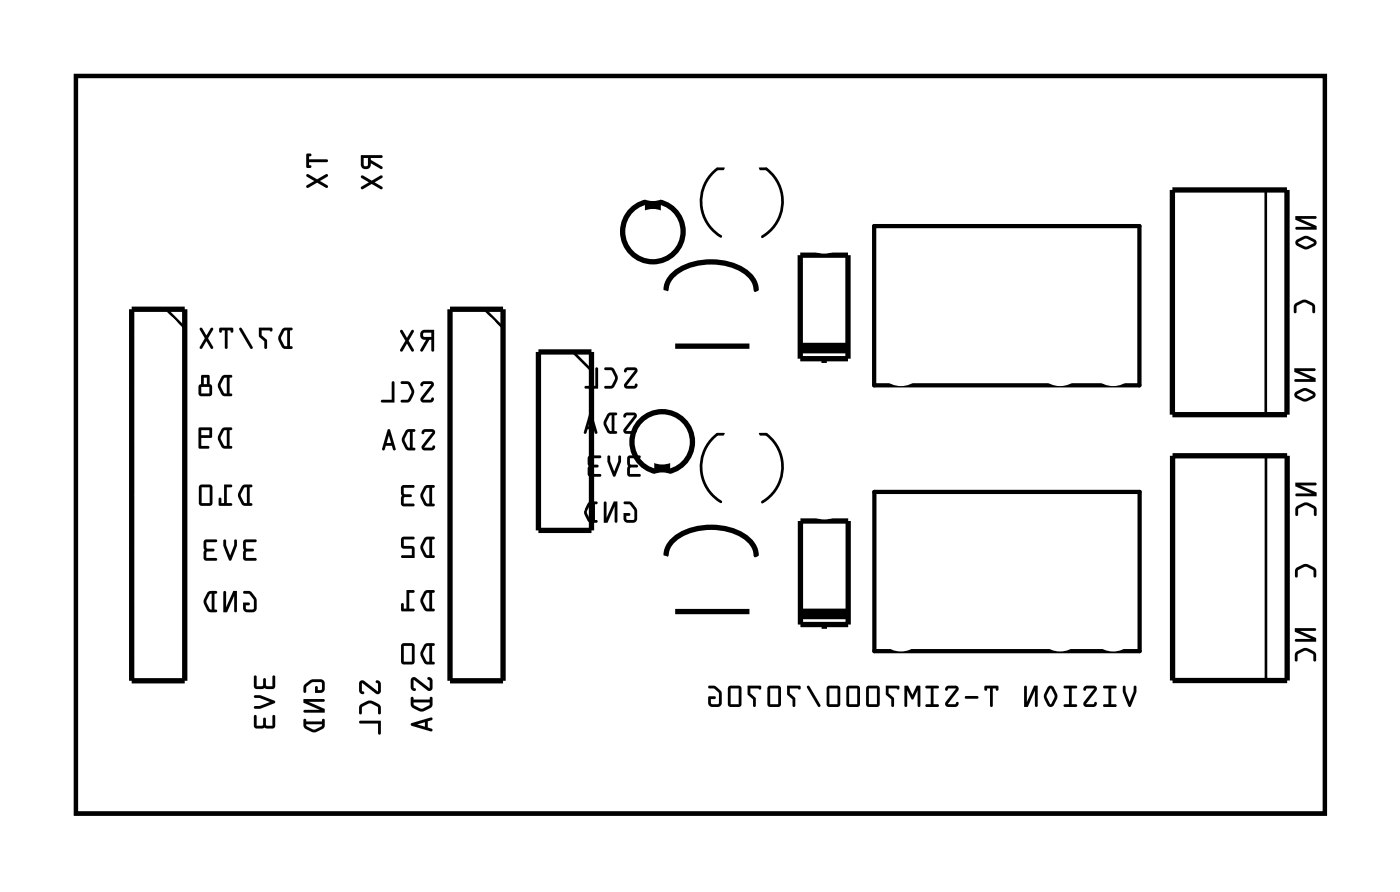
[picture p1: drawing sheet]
<svg xmlns="http://www.w3.org/2000/svg" width="67mm" height="43mm" viewBox="0 0 67 43" stroke-linecap="round" stroke-linejoin="round" font-family="sans-serif">
<path d="M3.6 3.6h59.8v35.3h-59.8zM41.9 10.8h12.7v7.6h-12.7zM41.9 23.5h12.7v7.7h-12.7z" fill="none" stroke="#000" stroke-width=".2"/>
<g fill="#000">
<path d="M31 9.6h.5v.5h-.5zM62 14.5l.5-.2a.49 .49 0 0 1 .5 .6h-.2v-.3l-.3-.1-.4 .1v.3l-.1 .1zM31.5 22.2h.5v.5h-.5zM62.1 27.2l.4-.2a.49 .49 0 0 1 .5 .6h-.1v-.3l-.4-.2-.4 .2v.3h-.1z"/>
<path d="M10.7 18.1h.2v.7h-.2l-.1-.3zM10.6 18a.6 .6 0 0 0 0 .9l.5 .1v-.1l-.1-.1v-.7l.1-.1zM9.6 18.5h.4v.3h-.4zM9.8 18.1h.1v.3h-.1zM9.6 18v.4l-.1 .1v.4l.1 .1h.5l.1-.5-.2-.1v-.4z"/>
<path d="M10.7 18.1h.2v.7h-.2l-.1-.3zM10.7 18.1l-.1 .4 .1 .3h.2v-.7zM10.6 18l-.2 .4 .1 .2 .2 .3 .4 .1v-.1l-.1-.1v-.7l.1-.1zM10.6 18h.5l-.1 .1v.7l.1 .1v.1l-.4-.1-.2-.3-.1-.2zM9.6 18.5h.4v.3h-.4zM9.6 18.5v.3h.4v-.3zM9.8 18.1h.1v.3h-.1zM9.8 18.1v.3h.1v-.3zM9.6 18v.4l-.1 .1v.4l.1 .1h.5l.1-.5-.2-.1v-.4zM9.6 18h.4v.4l.2 .1-.1 .5h-.5l-.1-.1v-.4l.1-.1z"/>
<path d="M13.6 15.8h.2v.8l-.2-.1-.1-.3zM13.5 15.7a.6 .6 0 0 0 0 .9l.4 .1 .1-.1h-.1v-.8l.1-.1zM12.4 15.7v.4l.3 .2v.4l.1-.4-.3-.3v-.2l.5 .1v-.2zM11.5 15.7l.6 1v-.1l-.5-.9zM10.5 15.7v.2l.3-.1v.8l.1 .1v-.9l.2 .1 .1-.2zM9.6 15.7l.2 .5-.2 .5h.1l.2-.4 .3 .4v-.1l-.2-.4 .2-.5h-.1l-.2 .4-.2-.4z"/>
<path d="M13.6 15.8h.2v.8l-.2-.1-.1-.3zM13.6 15.8l-.1 .4 .1 .3 .2 .1v-.8zM13.5 15.7l-.2 .4 .1 .2 .2 .4h.4v-.1h-.1v-.8l.1-.1zM13.5 15.7h.5l-.1 .1v.8h.1v.1h-.4l-.2-.4-.1-.2zM12.4 15.7v.4l.3 .2v.4l.1-.4-.3-.3v-.2l.5 .1v-.2zM12.4 15.7h.6v.2l-.5-.1v.2l.3 .3-.1 .4v-.4l-.3-.2zM11.5 15.7l.6 1v-.1l-.5-.9zM11.5 15.7h.1l.5 .9v.1zM10.5 15.7v.2l.3-.1v.8l.1 .1v-.9l.2 .1 .1-.2zM10.5 15.7h.7l-.1 .2-.2-.1v.9l-.1-.1v-.8l-.3 .1zM9.6 15.7l.2 .5-.2 .5h.1l.2-.4 .3 .4v-.1l-.2-.4 .2-.5h-.1l-.2 .4-.2-.4zM9.6 15.7h.1l.2 .4 .2-.4h.1l-.2 .5 .2 .4v.1l-.3-.4-.2 .4h-.1l.2-.5z"/>
<path d="M14.7 7.4v.6h.2l-.1-.1v-.1l.9-.1-.1-.1h-.8l.1-.2zM14.7 8.3v.2l.3 .2-.3 .2v.1l.5-.3 .4 .3h.1l-.4-.3 .4-.2v-.2l-.5 .3z"/>
<path d="M14.7 7.4v.6h.2l-.1-.1v-.1l.9-.1-.1-.1h-.8v-.1l.1-.1zM14.7 7.4h.2l-.1 .2h.8l.1 .1-.9 .1v.1l.1 .1h-.2zM14.7 8.3v.2l.3 .2-.3 .2v.1l.5-.3 .4 .3h.1l-.4-.3 .4-.2v-.2l-.5 .3zM14.7 8.3l.5 .3 .5-.3v.2l-.4 .2 .4 .3h-.1l-.4-.3-.5 .3v-.1l.3-.2-.3-.2z"/>
<path d="M17.4 7.6h.2v.4l-.2-.1zM17.4 7.6v.3h.2v-.3zM17.3 7.4v.5a.25 .25 0 0 0 .4 .1l.1-.2 .5 .3v-.1l-.5-.3v-.1h.5v-.1zM17.3 7.4l1 .1v.1h-.5v.1l.5 .3v.1l-.5-.3a.24 .24 0 0 1-.2 .3 .24 .24 0 0 1-.3-.2zM17.3 8.4v.1l.4 .2-.4 .2v.2l.5-.3 .4 .3 .1-.1-.4-.3 .4-.2v-.1l-.5 .2zM17.3 8.4l.5 .2 .5-.2v.1l-.4 .2 .4 .3-.1 .1-.4-.3-.5 .3v-.2l.4-.2-.4-.2z"/>
<path d="M17.4 7.6h.2v.4l-.2-.1zM17.3 7.4v.5a.24 .24 0 0 0 .3 .2 .24 .24 0 0 0 .2-.3l.5 .3v-.1l-.5-.3v-.1h.5v-.1zM17.3 8.4v.1l.4 .2-.4 .2v.2l.5-.3 .4 .3 .1-.1-.4-.3 .4-.2v-.1l-.5 .2z"/>
<path d="M20.3 15.9h.4v.2h-.4zM20.2 15.8a.25 .25 0 0 0-.1 .3 .25 .25 0 0 0 .3 .2l-.3 .5h.1l.4-.5h.1v.5l.1-1zM19.2 15.8l.2 .5-.2 .5h.1l.2-.4 .3 .4v-.1l-.2-.4 .2-.5h-.1l-.2 .4-.2-.4z"/>
<path d="M20.3 15.9h.4v.2h-.4zM20.3 15.9v.2h.4v-.2zM20.2 15.8l-.1 .3 .3 .2-.3 .5h.1l.4-.5h.1v.5l.1-1zM20.2 15.8h.6l-.1 1h-.1l.1-.5h-.1l-.4 .5h-.1l.3-.5a.24 .24 0 0 1-.3-.2 .24 .24 0 0 1 .1-.3zM19.2 15.8l.2 .5-.2 .5h.1l.2-.4 .3 .4v-.1l-.2-.4 .2-.5h-.1l-.2 .4-.2-.4zM19.2 15.8h.1l.2 .4 .2-.4h.1l-.2 .5 .2 .4v.1l-.3-.4-.2 .4h-.1l.2-.5z"/>
<path d="M20.2 18.3l-.1 .1 .1 .1 .1-.1h.3l-.4 .6-.1 .2 .2 .1 .4-.1h.1l-.1-.2-.1 .1h-.3l.4-.6 .1-.2-.2-.1zM20.2 18.3l.4-.1 .2 .1-.1 .2-.4 .6h.3l.1-.1 .1 .2-.1 .1h-.4l-.2-.1 .1-.2 .4-.6h-.3l-.1 .1zM19.2 18.3v.1h.3l.2 .3-.2 .4-.3 .1v.1h.3a.6 .6 0 0 0 .3-.7l-.2-.3zM19.2 18.3h.4l.2 .4-.1 .3-.2 .3-.3-.1v-.1h.3l.2-.3-.2-.4h-.3zM18.8 18.3v.8h-.5v.2h.6v-1zM18.8 18.3h.1v1h-.6v-.2h.5z"/>
<path d="M20.2 18.3v.2l.1-.1h.3l-.4 .6-.1 .2 .2 .1h.4l.1-.1-.1-.2-.1 .1h-.3l.4-.6 .1-.2-.2-.1zM19.2 18.3v.1h.3l.2 .3-.2 .4-.3 .1v.1h.3a.6 .6 0 0 0 .3-.7l-.2-.3zM18.8 18.3v.8h-.5v.2h.6v-1z"/>
<path d="M29.9 17.6v.2l.2-.1h.3l-.5 .7v.1l.1 .1h.4l.1-.1v-.1l-.2 .1-.3-.1 .5-.6v-.1l-.1-.1zM29.9 17.6h.5l.1 .1v.1l-.5 .7h.3l.2-.1v.1l-.1 .1h-.4l-.1-.1v-.1l.5-.7h-.3l-.2 .1zM28.9 17.6l.1 .1h.3l.1 .4-.1 .4h-.3l-.1 .1h.4l.2-.3 .1-.3-.3-.4zM28.9 17.6h.4l.3 .4-.1 .3-.2 .3h-.4l.1-.1h.3l.1-.4-.1-.4h-.3zM28.5 17.6v.9h-.5v.1h.6v-1zM28.5 17.6h.1v1h-.6v-.1h.5z"/>
<path d="M29.9 17.6v.2l.2-.1h.3l-.5 .7v.1l.1 .1h.4l.1-.1v-.1l-.2 .1h-.3l.5-.7v-.1l-.1-.1zM28.9 17.6l.1 .1h.3l.1 .3-.1 .5h-.4l.1 .1h.2a.6 .6 0 0 0 .3-.6l-.2-.4zM28.5 17.6v.9h-.5v.1h.6v-1z"/>
<path d="M62 14.5v.5l.1-.1v-.3l.4-.1 .3 .1v.3h.2l-.1-.3-.3-.2-.2-.1zM62 14.5l.4-.2 .2 .1 .3 .2 .1 .3h-.2v-.3l-.3-.1-.4 .1v.3l-.1 .1z"/>
<path d="M62 17.6v.2l.8 .3h-.8v.2h1v-.2l-.8-.3h.7v-.2zM62 18.8v.2l.4 .2 .5-.2a.17 .17 0 0 0 0-.3l-.4-.1zM62.1 18.9l.4-.2 .4 .2-.4 .2z"/>
<path d="M62 17.6v.2l.8 .3h-.8v.2h1v-.2l-.8-.3h.7v-.2zM62 17.6h.9v.2h-.7l.8 .3v.2h-1v-.2h.8l-.8-.3zM62 18.8v.2l.4 .2 .5-.2a.17 .17 0 0 0 0-.3l-.4-.1zM62 18.8l.5-.2 .4 .1a.17 .17 0 0 1 0 .3l-.5 .2-.4-.2zM62.1 18.9l.4-.2 .4 .2-.4 .2zM62.1 18.9l.4 .2 .4-.2-.4-.2z"/>
<path d="M62 10.3v.2l.8 .4h-.7v.1h.9v-.2l-.7-.3h.7v-.2zM62.1 11.5v.2l.4 .2 .4-.1a.17 .17 0 0 0 0-.3l-.4-.2zM62.2 11.6l.3-.2 .4 .2-.4 .2z"/>
<path d="M62 10.3v.2l.8 .4h-.7v.1h.9v-.2l-.7-.3h.7v-.2zM62 10.3h1v.2h-.7l.7 .3v.2h-.9v-.1h.7l-.8-.4zM62.1 11.5v.2l.4 .2h.2l.3-.2v-.2l-.4-.2zM62.1 11.5l.4-.2 .4 .2a.17 .17 0 0 1 0 .3l-.4 .1-.4-.2zM62.2 11.6l.3-.2 .4 .2-.4 .2zM62.2 11.6l.3 .2 .4-.2-.4-.2z"/>
<path d="M3.6 3.6v35.3h59.8v-35.3zM3.6 3.6h59.8v35.3h-59.8z"/>
<path d="M10.7 20.6h.2v.7h-.2l-.1-.3zM10.6 20.5a.6 .6 0 0 0 0 .9l.5 .1v-.1l-.1-.1v-.7l.1-.1zM9.5 20.5v.9l.5 .1v-.2h-.4v-.3l.5-.1v-.4zM9.6 20.6h.4v.2h-.4z"/>
<path d="M10.7 20.6h.2v.7h-.2l-.1-.3zM10.7 20.6l-.1 .4 .1 .3h.2v-.7zM10.6 20.5l-.2 .4 .1 .2 .2 .3 .4 .1v-.1l-.1-.1v-.7l.1-.1zM10.6 20.5h.5l-.1 .1v.7l.1 .1v.1l-.4-.1-.2-.3-.1-.2zM9.5 20.5v.9l.5 .1v-.2h-.4v-.3l.5-.1v-.4zM9.5 20.5h.7l-.1 .4-.5 .1v.3h.4v.2l-.5-.1zM9.6 20.6h.4v.2h-.4zM9.6 20.6v.2h.4v-.2z"/>
<path d="M11.7 23.3h.1v.8l-.1-.1-.2-.3zM11.6 23.3a.6 .6 0 0 0 0 .8l.4 .1 .1-.1h-.1v-.8l.1-.1zM10.7 23.2v.9h-.1v-.2l-.1-.1v.4h.6v-.1h-.2v-.8h.2v-.1zM9.7 23.3h.3v.8h-.3zM9.6 23.2l-.1 .9 .2 .1h.4l.1-.1v-.8l-.2-.1z"/>
<path d="M11.7 23.3h.1v.8l-.1-.1-.2-.3zM11.7 23.3l-.2 .4 .2 .3 .1 .1v-.8zM11.6 23.3l-.2 .3v.2l.2 .4h.4l.1-.1h-.1v-.8l.1-.1zM11.6 23.3l.5-.1-.1 .1v.8h.1l-.1 .1h-.4l-.2-.4v-.2zM10.7 23.2v.9h-.1v-.2l-.1-.1v.4h.6v-.1h-.2v-.8h.2v-.1zM10.7 23.2h.4v.1h-.2v.8h.2v.1h-.6v-.4l.1 .1v.2h.1zM9.7 23.3h.3v.8h-.3zM9.7 23.3v.8h.3v-.8zM9.6 23.2l-.1 .9 .2 .1h.4l.1-.1v-.8l-.2-.1zM9.6 23.2h.4l.2 .1v.8l-.1 .1h-.4l-.2-.1z"/>
<path d="M11.7 28.3v.1h.3l.2 .3-.1 .5-.3-.1v-.1h.1v-.1l-.3-.1 .1 .4 .5 .1 .1-.2a.7 .7 0 0 0-.2-.7zM11.7 28.3h.3l.3 .4v.4l-.1 .2h-.4l-.1-.1-.1-.4 .4 .1-.1 .1h-.1v.2l.4-.1-.1-.4-.2-.3h-.2zM10.7 28.3v1h.2l.3-.8v.7l.1 .1v-1h-.1l-.4 .8v-.8zM10.7 28.3h.1v.8l.4-.8h.1v1l-.1-.1v-.7l-.3 .8h-.2zM9.9 28.3l-.1 .4v.2l.2 .4h.4v-.1h-.1v-.8l.1-.1zM9.9 28.3h.5l-.1 .1v.8h.1v.1h-.4l-.2-.4v-.2zM10.1 28.4v.8l-.1-.1-.1-.3zM10.1 28.4l-.2 .4 .1 .3 .1 .1v-.8z"/>
<path d="M11.7 25.9l-.1 .9h.2h.4v-.1h-.4v-.3l.4-.1-.4-.1v-.3h.4h.1zM11.7 25.9h.6h-.1h-.4v.3l.4 .1-.4 .1v.3h.4v.1h-.4h-.2zM10.7 25.8v.3l.3 .7h.1l.2-.7v-.2h-.1l-.2 .7-.2-.7zM10.7 25.8l.1 .1 .2 .7 .2-.7h.1v.2l-.2 .7h-.1l-.3-.7zM9.8 25.9v.9h.1h.5v-.1h-.5v-.3l.4-.1-.4-.1v-.3h.4h.1zM9.8 25.9h.6h-.1h-.4v.3l.4 .1-.4 .1v.3h.5v.1h-.5h-.1z"/>
<path d="M11.7 28.3v.1h.3l.2 .3-.1 .5-.3-.1v-.1h.1v-.1l-.3-.1 .1 .4 .4 .1 .2-.1a.64 .64 0 0 0-.6-.9zM10.7 28.3v1h.2l.3-.8v.7l.1 .1v-1h-.1l-.4 .8v-.8zM9.9 28.3a.6 .6 0 0 0 0 .9l.4 .1 .1-.1h-.1v-.8l.1-.1zM10.1 28.4v.8l-.1-.1-.1-.3z"/>
<path d="M11.7 25.9l-.1 .9h.2h.4v-.1h-.4v-.3l.4-.1-.4-.1v-.3h.4h.1zM10.7 25.8v.3l.3 .7h.1l.2-.7v-.2h-.1l-.2 .7-.2-.7zM9.8 25.9v.9h.1h.5v-.1h-.5v-.3l.4-.1-.4-.1v-.3h.4h.1z"/>
<path d="M12.2 32.3v.5v.2h.8l.2-.1-.1-.6-.1 .1v.4h-.2l-.1-.3-.1 .3h-.3v-.4zM12.2 33.3v.1l.7 .2-.7 .2v.1h.3l.7-.3-.1-.1-.6-.2zM12.2 34.2v.5v.2h.8l.2-.1-.1-.6-.1 .1v.4h-.2l-.1-.4-.1 .4h-.3v-.4z"/>
<path d="M12.2 32.3v.5v.2h.8l.2-.1-.1-.6-.1 .1v.4h-.3v-.3l-.1 .3h-.3v-.4zM12.2 32.3l.1 .1v.4h.3l.1-.3 .1 .3h.2v-.4l.1-.1 .1 .6-.2 .1h-.8v-.2zM12.2 33.3v.1l.7 .2-.7 .2v.1h.3l.7-.3-.1-.1-.6-.2zM12.2 33.3h.3l.6 .2 .1 .1-.7 .3h-.3v-.1l.7-.2-.7-.2zM12.2 34.2v.5v.2h.8l.2-.1-.1-.6-.1 .1v.4h-.3v-.4l-.1 .4h-.3v-.4zM12.2 34.2l.1 .1v.4h.3l.1-.4 .1 .4h.2v-.4l.1-.1 .1 .6-.2 .1h-.8v-.2z"/>
<path d="M14.6 32.7l-.1 .2 .1 .3 .1-.3 .2-.2 .5-.1v.4h-.2v-.1l-.1-.1v.4l.3-.1 .1-.1v-.3l-.2-.2a.7 .7 0 0 0-.7 .2zM14.5 33.5v.1l.8 .4h-.7v.1h.9v-.2l-.7-.3h.7v-.1zM14.5 34.4l.1 .4a.6 .6 0 0 0 .8 .1l.1-.1v-.4l-.1 .1h-.7l-.1-.1zM14.7 34.7h.7l-.4 .2-.3-.1z"/>
<path d="M14.6 32.7l-.1 .2 .1 .3 .1-.3 .2-.2 .5-.1v.4h-.2v-.1l-.1-.1v.4l.3-.1 .1-.1v-.3l-.2-.2a.7 .7 0 0 0-.7 .2zM14.6 32.7l.3-.2h.5l.1 .1v.4l-.1 .1-.3 .1v-.4l.1 .1v.1h.2v-.3l-.4-.1-.3 .3v.2l-.1 .1-.1-.3zM14.5 33.5v.1l.8 .4h-.7v.1h.9v-.2l-.7-.3h.7v-.1zM14.5 33.5h1v.1h-.7l.7 .3v.2h-.9v-.1h.7l-.8-.4zM14.5 34.4l.1 .4 .3 .2h.3l.3-.2v-.4l-.1 .1h-.7l-.1-.1zM14.5 34.4h.1l.1 .1h.7l.1-.1v.4l-.3 .2h-.2l-.4-.2zM14.7 34.7h.7l-.4 .2-.3-.1zM14.7 34.7v.1l.3 .1 .4-.2z"/>
<path d="M17.2 32.6v.4l.1 .2h.1l-.1-.1v-.4l.7 .5 .2-.1v-.4l-.1-.1h-.1l.1 .1v.4l-.7-.5zM17.3 33.7l-.1 .4 .1 .1v-.4l.4-.1 .4 .1v.4l.1-.1v-.2a.61 .61 0 0 0-.6-.3zM17.2 34.5l.1 .1h.8v.5h.1v-.6z"/>
<path d="M17.2 32.6v.4l.1 .2h.1l-.1-.2v-.3l.7 .5 .2-.1v-.4l-.1-.1h-.1l.1 .1v.4l-.7-.5zM17.2 32.6h.2l.7 .5v-.4l-.1-.1h.1l.1 .1v.4l-.2 .1-.7-.5v.3l.1 .2h-.1l-.1-.2zM17.3 33.7l-.1 .5 .1-.1v-.3l.4-.1 .4 .1v.3h.1v-.3l-.3-.2-.3-.1zM17.3 33.7l.3-.2 .3 .1 .3 .2v.3h-.1v-.3l-.4-.1-.4 .1v.3l-.1 .1zM17.2 34.5l.1 .1h.8v.5h.1v-.6zM17.2 34.5h1v.6h-.1v-.5h-.8z"/>
<path d="M20.4 23.4l.2-.1v.8h-.2l-.1-.3zM20.3 23.3a.6 .6 0 0 0 0 .9h.5l-.1-.1v-.8h.1zM19.2 23.2v.9l.1 .1h.5v-.1h-.5v-.3l.4-.1-.4-.1v-.3h.5z"/>
<path d="M20.4 23.4l.2-.1v.8h-.2l-.1-.3zM20.4 23.4l-.1 .4 .1 .3h.2v-.8zM20.3 23.3l-.2 .4 .1 .2 .2 .3h.4v-.1h-.1v-.8h.1zM20.3 23.3h.5h-.1v.8h.1v.1h-.4l-.2-.3-.1-.2zM19.2 23.3v.8l.1 .1h.5v-.1h-.5v-.3l.4-.1-.4-.1v-.3h.5zM19.2 23.2l.6 .1h-.5l.1 .3 .3 .1-.3 .1-.1 .3h.5v.1h-.5l-.1-.1z"/>
<path d="M20.4 30.9h.2v.8l-.2-.1-.1-.3zM20.3 30.8a.6 .6 0 0 0 0 .9l.5 .1v-.1h-.1v-.8l.1-.1zM19.3 30.9h.4v.8h-.4zM19.2 30.8v.9l.1 .1h.5l.1-.1-.1-.8-.1-.1z"/>
<path d="M20.4 30.9h.2v.8l-.2-.1-.1-.3zM20.4 30.9l-.1 .4 .1 .3 .2 .1v-.8zM20.3 30.8l-.2 .4 .1 .2 .2 .4h.4v-.1h-.1v-.8l.1-.1zM20.3 30.8h.5l-.1 .1v.8h.1v.1h-.4l-.2-.4-.1-.2zM19.3 30.9h.4v.8h-.4zM19.3 30.9v.8h.4v-.8zM19.2 30.8v.9l.1 .1h.5l.1-.1-.1-.8-.1-.1zM19.2 30.8h.5l.1 .1 .1 .8-.1 .1h-.5l-.1-.1z"/>
<path d="M20.4 28.4h.2v.7h-.2l-.1-.3zM20.3 28.3a.6 .6 0 0 0 0 .9l.5 .1v-.1l-.1-.1v-.7l.1-.1zM19.5 28.2v.9h-.2v-.2h-.1v.3l.6 .1v-.2h-.2v-.7h.2v-.1z"/>
<path d="M20.4 28.4h.2v.7h-.2l-.1-.3zM20.4 28.4l-.1 .4 .1 .3h.2v-.7zM20.3 28.3l-.2 .4 .1 .2 .2 .3 .4 .1v-.1l-.1-.1v-.7l.1-.1zM20.3 28.3h.5l-.1 .1v.7l.1 .1v.1l-.4-.1-.2-.3-.1-.2zM19.5 28.2v.9h-.2v-.2h-.1v.3l.6 .1v-.2h-.2v-.7h.2v-.1zM19.5 28.2l.3 .1v.1h-.2v.7h.2v.2l-.6-.1v-.3h.1v.2h.2z"/>
<path d="M20.4 25.8h.2v.8l-.2-.1-.1-.3zM20.3 25.7a.6 .6 0 0 0 0 .9l.5 .1v-.1h-.1v-.8l.1-.1zM19.2 25.7v.5l.1 .1h.4v.3h-.4l-.1 .1h.7l-.1-.5-.5-.1v-.3h.5v-.1z"/>
<path d="M20.4 25.8h.2v.8l-.2-.1-.1-.3zM20.4 25.8l-.1 .4 .1 .3 .2 .1v-.8zM20.3 25.7l-.2 .4 .1 .2 .2 .4h.4v-.1h-.1v-.8l.1-.1zM20.3 25.7h.5l-.1 .1v.8h.1v.1h-.4l-.2-.4-.1-.2zM19.2 25.7v.5l.1 .1h.4v.3h-.4l-.1 .1h.7l-.1-.5-.5-.1v-.3h.5v-.1zM19.2 25.7h.6v.1h-.5v.3l.5 .1 .1 .5h-.7l.1-.1h.4v-.3h-.4l-.1-.1z"/>
<path d="M19.7 32.4v.5l.1 .2 .1-.1-.1-.1v-.4l.7 .6 .2-.1v-.4l-.1-.2-.1 .1 .1 .1v.3l-.7-.5zM19.8 33.6h.8v.1l-.4 .2-.4-.1zM19.7 33.4v.4a.61 .61 0 0 0 .9 .1l.1-.2v-.3l-.1 .1h-.8v-.1zM20 34.7l.3-.1v.2zM19.7 34.6v.1l1 .3-.2-.2v-.3l.2-.1v-.1z"/>
<path d="M19.7 32.4v.5l.1 .2 .1-.1-.1-.1v-.4l.7 .6 .2-.1v-.4l-.1-.2-.1 .1 .1 .1v.3l-.7-.5zM19.7 32.4h.2l.7 .5v-.3l-.1-.1 .1-.1 .1 .2v.4l-.2 .1-.7-.6v.4l.1 .1-.1 .1-.1-.2zM19.8 33.6h.8v.1l-.4 .2-.4-.1zM19.8 33.6v.2l.4 .1 .4-.2v-.1zM19.7 33.4v.4a.61 .61 0 0 0 .9 .1l.1-.2v-.3l-.1 .1h-.8v-.1zM19.7 33.4h.1v.1h.8l.1-.1v.4l-.4 .2h-.3l-.3-.2zM20 34.7l.3-.1v.2zM20 34.7l.3 .1v-.2zM19.7 34.6v.1l1 .3-.2-.2v-.3l.2-.1v-.1zM19.7 34.6l1-.3v.1l-.2 .1v.3l.2 .2-1-.3z"/>
<path d="M20.2 20.6v.2l.2-.1h.3l-.5 .6v.2l.1 .1 .4-.1 .1-.1v-.1l-.1 .1h-.4l.5-.6v-.2l-.1-.1zM20.2 20.6l.5-.1 .1 .1v.2l-.5 .6h.4l.1-.1v.1l-.1 .1-.4 .1-.1-.1v-.2l.5-.6h-.3l-.2 .1zM19.4 20.6l-.2 .4 .1 .2 .2 .3h.3l.1-.1h-.1v-.7l.1-.1zM19.4 20.6h.5l-.1 .1v.7h.1l-.1 .2-.3-.1-.2-.3-.1-.2zM19.5 20.7h.1v.7h-.1l-.1-.4zM19.5 20.7l-.1 .3 .1 .4h.1v-.7zM18.6 20.6l-.3 .9h.1l.1-.2h.3l.1 .2-.2-.9zM18.6 20.5l.1 .1 .2 1-.1-.3h-.3l-.1 .2h-.1zM18.6 20.8l.1 .4h-.2zM18.6 20.8l-.1 .4h.2z"/>
<path d="M20.2 20.6v.2l.2-.1h.3l-.5 .6v.2l.1 .1 .4-.1 .1-.1v-.1l-.1 .1h-.4l.5-.6v-.2l-.1-.1zM19.4 20.6a.6 .6 0 0 0 0 .9l.4 .1 .1-.1-.1-.1v-.7l.1-.1zM19.5 20.7h.1v.7h-.1l-.1-.4zM18.6 20.6l-.3 .9h.1l.1-.2h.3l.1 .3-.2-1zM18.6 20.8l.1 .4h-.2z"/>
<path d="M29.9 19.8v.2l.1-.1h.4l-.5 .6v.2l.1 .1 .4-.1h.1v-.2l-.2 .1h-.3l.5-.6v-.2l-.2-.1zM29.9 19.8l.4-.1 .2 .1v.2l-.5 .6h.3l.2-.1v.2h-.1l-.4 .1-.1-.1v-.2l.5-.6h-.4l-.1 .1zM29.1 19.8l-.2 .4v.2l.2 .3 .4 .1v-.2h-.1v-.7l.1-.1zM29.1 19.8h.4l-.1 .1v.7h.1v.2l-.4-.1-.2-.3v-.2zM29.2 19.9h.1v.7h-.1l-.2-.3zM29.2 19.9l-.2 .4 .2 .3h.1v-.7zM28.2 19.8l-.2 .9h.1v-.2h.3l.2 .3-.3-1zM28.2 19.8h.1l.3 1-.2-.3h-.3v.2h-.1zM28.3 20l.1 .4h-.2zM28.3 20l-.1 .4h.2z"/>
<path d="M29.9 19.8v.2l.1-.1h.4l-.5 .6v.2l.1 .1 .4-.1h.1v-.2l-.2 .1h-.3l.5-.6v-.2l-.2-.1zM29.1 19.8a.6 .6 0 0 0 0 .9l.4 .1v-.1l-.1-.1v-.7l.1-.1zM29.2 19.9h.1v.7h-.1l-.2-.3zM28.2 19.8l-.2 .9h.1v-.2h.3l.2 .3-.3-1zM28.3 20l.1 .4h-.2z"/>
<path d="M29.9 24v.1l.3 .1 .2 .3-.1 .4-.3-.1v-.1h.1l.1-.1h-.3v.4h.5l.1-.2a.7 .7 0 0 0-.2-.7zM29.9 24h.3l.3 .4v.4l-.1 .2h-.4l-.1-.1v-.3h.3l-.1 .1h-.1v.2l.4-.1-.1-.4-.2-.3h-.2zM28.9 24v1h.2l.3-.8v.8h.1l.1-1h-.2l-.4 .8v-.7zM28.9 24l.1 .1v.7l.4-.8h.2l-.1 1h-.1v-.8l-.3 .8h-.2zM28.2 24.1l-.2 .3v.2l.2 .4h.4v-.1h-.1v-.8l.1-.1zM28.2 24.1l.4-.1-.1 .1v.8h.1v.1h-.4l-.2-.4v-.2zM28.3 24.1h.1v.8l-.2-.1-.1-.3zM28.3 24.1l-.2 .4 .1 .3 .2 .1v-.8z"/>
<path d="M29.9 24v.1l.3 .1 .2 .3-.1 .4-.3-.1v-.1h.1l.1-.1h-.3v.4h.4l.2-.1a.64 .64 0 0 0-.6-.9zM28.9 24v1h.2l.3-.8v.8h.1l.1-1h-.2l-.4 .8v-.7zM28.2 24.1a.6 .6 0 0 0 0 .9h.3h.1l-.1-.1v-.8l.1-.1zM28.3 24.1h.1v.8l-.2-.1-.1-.3z"/>
<path d="M30.1 21.8l-.1 .9 .2 .1h.4v-.1h-.4v-.3l.3-.1-.3-.1v-.3h.4l.1-.1zM30.1 21.8h.6l-.1 .1h-.4v.3l.3 .1-.3 .1v.3h.4v.1h-.4l-.2-.1zM29.1 21.8v.3l.2 .7h.1l.3-.7v-.3h-.1l-.2 .8-.2-.8zM29.1 21.8h.1l.2 .8 .2-.8h.1v.3l-.3 .7h-.1l-.2-.7zM28.2 21.8l-.1 .9 .2 .1h.4v-.1h-.4v-.3l.4-.1-.4-.1v-.3h.4l.1-.1zM28.2 21.8h.6l-.1 .1h-.4v.3l.4 .1-.4 .1v.3h.4v.1h-.4l-.2-.1z"/>
<path d="M30.1 21.8l-.1 .9 .2 .1h.4v-.1h-.4v-.3l.3-.1-.3-.1v-.3h.4l.1-.1zM29.1 21.8v.3l.2 .7h.1l.3-.7v-.3h-.1l-.2 .8-.2-.8zM28.2 21.8l-.1 .9 .2 .1h.4v-.1h-.4v-.3l.4-.1-.4-.1v-.3h.4l.1-.1z"/>
<path d="M53.8 32.8v.3l.2 .7h.1l.3-.7v-.2h-.1l-.2 .7-.2-.7zM53.8 32.8l.1 .1 .2 .7 .2-.7h.1v.2l-.3 .7h-.1l-.2-.7zM52.8 32.8l.1 .1h.2v.8h-.2l-.1 .1h.6v-.1h-.2v-.8h.2h.1zM52.8 32.8l.7 .1h-.1h-.2v.8h.2v.1h-.6l.1-.1h.2v-.8h-.2zM51.9 32.9v.1l.1-.1 .4 .1-.5 .6v.1l.1 .1h.4l.1-.1v-.1l-.2 .1h-.3l.5-.6v-.2l-.1-.1zM51.9 32.9l.5-.1 .1 .1v.2l-.5 .6h.3l.2-.1v.1l-.1 .1h-.4l-.1-.1v-.1l.5-.6-.4-.1-.1 .2zM50.9 32.8l.1 .1h.2v.8h-.2l-.1 .1h.6v-.1h-.2v-.8h.2h.1zM50.9 32.8l.7 .1h-.1h-.2v.8h.2v.1h-.6l.1-.1h.2v-.8h-.2zM50.2 32.9l-.2 .5 .2 .4h.1l.3-.3v-.2l-.2-.4zM50.2 32.9h.2l.2 .4-.1 .4a.2 .2 0 0 1-.4 0l-.1-.4zM50.3 32.9l.2 .4-.2 .4-.2-.4zM50.3 33l-.2 .3 .2 .4 .2-.4zM49.1 32.8l-.1 1h.2l.3-.8v.8h.1l.1-1h-.2l-.3 .8v-.7zM49 32.8l.2 .1v.7l.3-.8h.2l-.1 1h-.1v-.8l-.3 .8h-.2zM47.1 32.8l.1 .2 .2-.1v.9h.1v-.9l.3 .1v-.1zM47.1 32.8l.7 .1v.2l-.3-.2v.9h-.1v-.9l-.2 .2zM46.2 33.3l.1 .1h.5v-.1zM46.2 33.3h.6v.1h-.5zM45.3 32.9v.1l.1-.1 .4 .1-.5 .6v.1l.1 .1h.4l.1-.1v-.1l-.2 .1h-.3l.5-.6v-.2l-.1-.1zM45.3 32.9l.5-.1 .1 .1v.2l-.5 .6h.3l.2-.1v.1l-.1 .1h-.4l-.1-.1v-.1l.5-.6-.4-.1-.1 .2zM44.3 32.8v.1h.3v.8h-.3v.1h.6v-.1h-.2v-.8h.2zM44.3 32.8l.6 .1h-.2v.8h.2v.1h-.6v-.1h.3v-.8h-.3zM43.3 32.8v1h.1v-.8l.3 .5 .2-.5v.8h.1l.1-1h-.2l-.2 .5-.2-.5zM43.3 32.8h.2l.2 .5 .2-.5h.2l-.1 1h-.1v-.8l-.2 .5-.3-.5v.8h-.1zM42.4 32.8v.4l.3 .3v.3h.1v-.4l-.3-.2v-.3l.5 .1 .1-.1zM42.4 32.8l.7 .1-.1 .1-.5-.1v.3l.3 .2v.4h-.1v-.3l-.3-.3zM41.6 32.9h.4v.8h-.4zM41.6 32.9v.8h.4v-.8zM41.5 32.9v.8l.1 .1h.4l.1-.1v-.8l-.1-.1zM41.5 32.9l.5-.1 .1 .1v.8l-.1 .1h-.4h-.1zM40.7 32.9h.3v.8h-.3zM40.7 32.9v.8h.3v-.8zM40.6 32.9l-.1 .8 .2 .1h.4l.1-.1v-.8l-.2-.1zM40.6 32.9l.4-.1 .2 .1v.8l-.1 .1h-.4h-.2zM39.7 32.9h.4v.8h-.4zM39.7 32.9v.8h.4v-.8zM39.6 32.9v.8l.1 .1h.4l.1-.1v-.8l-.1-.1zM39.6 32.9l.5-.1 .1 .1v.8l-.1 .1h-.4h-.1zM38.7 32.8l.5 1 .1-.1-.5-.9zM38.6 32.8h.2l.5 .9-.1 .1zM37.7 32.8v.4l.2 .3v.3h.1l.1-.4-.3-.2v-.3l.5 .1v-.1zM37.7 32.8l.6 .1v.1l-.5-.1v.3l.3 .2-.1 .4h-.1v-.3l-.2-.3zM36.9 32.9h.4v.8h-.4zM36.9 32.9v.8h.4v-.8zM36.8 32.9v.8l.1 .1h.4l.1-.1v-.8l-.1-.1zM36.8 32.9l.5-.1 .1 .1v.8l-.1 .1h-.4h-.2zM35.8 32.8v.4l.3 .3v.3l.1-.4-.3-.2v-.3l.5 .1v-.1zM35.8 32.8l.6 .1v.1l-.5-.1v.3l.3 .2-.1 .4v-.3l-.3-.3zM35 32.9h.4v.8h-.4zM35 32.9v.8h.4v-.8zM34.9 32.9v.8l.1 .1h.4l.1-.1v-.8l-.1-.1zM34.9 32.9l.5-.1 .1 .1v.8l-.1 .1h-.4h-.1zM33.9 32.8v.1h.3l.2 .3v.5h-.4v-.2l.2-.1 .1-.1h-.4v.4l.1 .1h.5l.1-.6a.48 .48 0 0 0-.7-.4zM33.9 32.8h.3l.3 .3 .1 .5-.2 .2h-.4l-.1-.1 .1-.4 .3 .1h-.1l-.2 .1 .1 .2 .3-.1v-.5l-.2-.1-.3-.1z"/>
<path d="M53.8 32.8v.3l.2 .7h.1l.3-.7v-.2h-.1l-.2 .7-.2-.7zM52.8 32.8l.1 .1h.2v.8h-.2l-.1 .1h.6v-.1h-.2v-.8h.2h.1zM51.9 32.9v.2l.1-.2 .4 .1-.5 .6v.1l.1 .1h.4l.1-.1v-.1l-.2 .1h-.3l.5-.6v-.2l-.1-.1zM50.9 32.8l.1 .1h.2v.8h-.2l-.1 .1h.6v-.1h-.2v-.8h.2h.1zM50.2 32.9l-.2 .4 .1 .4a.2 .2 0 0 0 .4 0l.1-.4-.2-.4zM50.3 33l.2 .3-.2 .4-.2-.4zM49.1 32.8l-.1 1h.2l.3-.8v.8h.1l.1-1h-.2l-.3 .8v-.7zM47.1 32.8l.1 .3 .2-.2v.9h.1v-.9l.3 .2v-.2zM46.2 33.3l.1 .1h.5v-.1zM45.3 32.9v.2l.1-.2 .4 .1-.5 .6v.1l.1 .1h.4l.1-.1v-.1l-.2 .1h-.3l.5-.6v-.2l-.1-.1zM44.3 32.8v.1h.3v.8h-.3v.1h.6v-.1h-.2v-.8h.2zM43.3 32.8v1h.1v-.8l.3 .5 .2-.5v.8h.1l.1-1h-.2l-.2 .5-.2-.5zM42.4 32.8v.4l.3 .3v.3h.1v-.4l-.3-.2v-.3l.5 .1 .1-.1zM41.6 32.9h.4v.8h-.4zM41.5 32.9v.9h.1h.4l.1-.1v-.8l-.1-.1zM40.7 32.9h.3v.8h-.3zM40.6 32.9l-.1 .9h.2h.4l.1-.1v-.8l-.2-.1zM39.7 32.9h.4v.8h-.4zM39.6 32.9v.9h.1h.4l.1-.1v-.8l-.1-.1zM38.7 32.8l.5 1 .1-.1-.5-.9zM37.7 32.8v.4l.2 .3v.3h.1l.1-.4-.3-.2v-.3l.5 .1v-.1zM36.9 32.9h.4v.8h-.4zM36.8 32.9l-.1 .9h.2h.4l.1-.1v-.8l-.1-.1zM35.8 32.8v.4l.3 .3v.3l.1-.4-.3-.2v-.3l.5 .1v-.1zM35 32.9h.4v.8h-.4zM34.9 32.9v.9h.1h.4l.1-.1v-.8l-.1-.1zM33.9 32.8v.1l.3 .1 .2 .2v.5h-.4v-.2l.2-.1 .1-.1-.4 .1v.3l.1 .1h.5l.1-.6a.48 .48 0 0 0-.7-.4z"/>
<path d="M62.1 27.2l-.1 .4h.1v-.3l.4-.2 .4 .2v.3h.1v-.4l-.4-.2h-.2zM62.1 27.2l.3-.2h.2l.4 .2v.4h-.1v-.3l-.4-.2-.4 .2v.3h-.1z"/>
<path d="M62 30.1v.1l.8 .4h-.7l-.1 .1h1v-.2l-.8-.3h.7l.1-.1zM62.1 31.2l-.1 .4 .1 .1v-.4l.4-.2 .4 .2v.4l.1-.1v-.3a.6 .6 0 0 0-.6-.3z"/>
<path d="M62 30.1v.1l.8 .4h-.7l-.1 .1h1v-.2l-.8-.3h.7l.1-.1zM62 30.1h1l-.1 .1h-.7l.8 .3v.2h-1l.1-.1h.7l-.8-.4zM62.1 31.2l-.1 .5 .1-.1v-.3l.4-.2 .4 .2v.3h.1v-.4l-.3-.1-.3-.1zM62.1 31.2l.3-.2h.3l.3 .2v.4h-.1l-.1-.3-.3-.2-.4 .2v.3l-.1 .1z"/>
<path d="M62 23.1v.2l.8 .3h-.7v.1h.9v-.1l-.7-.4h.7v-.1zM62.1 24.2v.5l.1-.4 .3-.1 .4 .1v.4l.1-.1a.46 .46 0 0 0-.5-.6z"/>
<path d="M62 23.1v.2l.8 .3h-.7v.1h.9v-.1l-.7-.4h.7v-.1zM62 23.1h1v.1h-.7l.7 .4v.1h-.9v-.1h.7l-.8-.3zM62.1 24.2v.5l.1-.4 .3-.1 .4 .1v.4l.1-.1a.46 .46 0 0 0-.5-.6zM62.1 24.2l.4-.2 .2 .1 .3 .2v.4h-.1v-.4l-.4-.1-.3 .1-.1 .4z"/>
</g>
<g fill="none" stroke="#000" stroke-width=".25">
<path d="M6.3 14.8h2.5v17.8h-2.5zM21.5 14.8h2.6v17.8h-2.6zM25.8 16.8h2.5v8.6h-2.5zM31 9.6h.5v.5h-.5zM31.9 13.9a1.92 1.92 0 0 1 2.2-1.4 2.34 2.34 0 0 1 2 1l.1 .4M32.3 16.6h3.6M38.3 12.2h2.3v5h-2.3zM39.5 12v.2M39.5 17.2v.3M56.1 9.1h5.5v10.7h-5.5zM31.5 22.2h.5v.5h-.5zM31.9 26.6a1.92 1.92 0 0 1 2.2-1.4 2.34 2.34 0 0 1 2 1l.1 .4"/>
<path d="M32.3 29.3h3.6M38.3 24.9h2.3v5h-2.3zM39.5 24.8v.1M39.5 29.9v.3M56.1 21.8h5.5v10.8h-5.5z"/>
<circle cx="31.3" cy="11.1" r="1.45"/>
<circle cx="31.7" cy="21.1" r="1.45"/>
</g>
<path d="M38.3 16.7h2.3M38.3 29.4h2.3" fill="none" stroke="#000" stroke-width=".51"/>
<path d="M8 14.8l.8 .9M23.2 14.8l.9 .9M27.4 16.8l.9 .9M34.7 8.1h-.4a1.95 1.95 0 0 0 .2 3.2M36.4 8.1a.97 .97 0 0 1 .9 .8 1.95 1.95 0 0 1-.8 2.4M60.6 9.1v10.7M34.7 20.8h-.4a1.95 1.95 0 0 0 .2 3.2M36.4 20.8a.97 .97 0 0 1 .9 .8 1.95 1.95 0 0 1-.8 2.4M60.6 21.8v10.8" fill="none" stroke="#000" stroke-width=".13"/>
<circle cx="7" cy="11" r="1.1" fill="#fff"/>
<circle cx="7" cy="11" r="1.1" fill="none" stroke="#fff" stroke-width=".25"/>
<circle cx="23.4" cy="11" r="1.1" fill="#fff"/>
<circle cx="23.4" cy="11" r="1.1" fill="none" stroke="#fff" stroke-width=".25"/>
<circle cx="50.8" cy="12.3" r=".76" fill="#fff"/>
<circle cx="50.8" cy="12.3" r=".76" fill="none" stroke="#fff" stroke-width=".76" stroke-linecap="butt"/>
<circle cx="50.8" cy="17.3" r=".76" fill="#fff"/>
<circle cx="50.8" cy="17.3" r=".76" fill="none" stroke="#fff" stroke-width=".76" stroke-linecap="butt"/>
<circle cx="43.1" cy="12.3" r=".76" fill="#fff"/>
<circle cx="43.1" cy="12.3" r=".76" fill="none" stroke="#fff" stroke-width=".76" stroke-linecap="butt"/>
<circle cx="53.3" cy="17.3" r=".76" fill="#fff"/>
<circle cx="53.3" cy="17.3" r=".76" fill="none" stroke="#fff" stroke-width=".76" stroke-linecap="butt"/>
<circle cx="53.3" cy="12.3" r=".76" fill="#fff"/>
<circle cx="53.3" cy="12.3" r=".76" fill="none" stroke="#fff" stroke-width=".76" stroke-linecap="butt"/>
<circle cx="43.1" cy="17.3" r=".76" fill="#fff"/>
<circle cx="43.1" cy="17.3" r=".76" fill="none" stroke="#fff" stroke-width=".76" stroke-linecap="butt"/>
<circle cx="53.3" cy="30" r=".76" fill="#fff"/>
<circle cx="53.3" cy="30" r=".76" fill="none" stroke="#fff" stroke-width=".76" stroke-linecap="butt"/>
<circle cx="50.8" cy="30" r=".76" fill="#fff"/>
<circle cx="50.8" cy="30" r=".76" fill="none" stroke="#fff" stroke-width=".76" stroke-linecap="butt"/>
<circle cx="50.8" cy="25" r=".76" fill="#fff"/>
<circle cx="50.8" cy="25" r=".76" fill="none" stroke="#fff" stroke-width=".76" stroke-linecap="butt"/>
<circle cx="53.3" cy="25" r=".76" fill="#fff"/>
<circle cx="53.3" cy="25" r=".76" fill="none" stroke="#fff" stroke-width=".76" stroke-linecap="butt"/>
<circle cx="43.1" cy="25" r=".76" fill="#fff"/>
<circle cx="43.1" cy="25" r=".76" fill="none" stroke="#fff" stroke-width=".76" stroke-linecap="butt"/>
<circle cx="43.1" cy="30" r=".76" fill="#fff"/>
<circle cx="43.1" cy="30" r=".76" fill="none" stroke="#fff" stroke-width=".76" stroke-linecap="butt"/>
<path d="M38.7 17.8h1.5v1.5h-1.5z" fill="#fff"/>
<path d="M38.7 17.8h1.5v1.5h-1.5z" fill="none" stroke="#fff" stroke-width=".76" stroke-linecap="butt"/>
<circle cx="39.5" cy="18.5" r=".79" fill="#fff"/>
<circle cx="39.5" cy="18.5" r=".79" fill="none" stroke="#fff" stroke-width=".76" stroke-linecap="butt"/>
<circle cx="39.5" cy="11" r=".79" fill="#fff"/>
<circle cx="39.5" cy="11" r=".79" fill="none" stroke="#fff" stroke-width=".76" stroke-linecap="butt"/>
<path d="M38.7 30.5h1.6v1.6h-1.6z" fill="#fff"/>
<path d="M38.7 30.5h1.6v1.6h-1.6z" fill="none" stroke="#fff" stroke-width=".76" stroke-linecap="butt"/>
<circle cx="39.5" cy="31.3" r=".79" fill="#fff"/>
<circle cx="39.5" cy="31.3" r=".79" fill="none" stroke="#fff" stroke-width=".76" stroke-linecap="butt"/>
<circle cx="39.5" cy="23.7" r=".79" fill="#fff"/>
<circle cx="39.5" cy="23.7" r=".79" fill="none" stroke="#fff" stroke-width=".76" stroke-linecap="butt"/>
<circle cx="35.5" cy="11" r=".6" fill="#fff"/>
<circle cx="35.5" cy="11" r=".6" fill="none" stroke="#fff" stroke-width=".65" stroke-linecap="butt"/>
<path d="M34.9 10.4h1.2v1.2h-1.2z" fill="#fff"/>
<path d="M34.9 10.4h1.2v1.2h-1.2z" fill="none" stroke="#fff" stroke-width=".65" stroke-linecap="butt"/>
<circle cx="35.5" cy="8.5" r=".6" fill="#fff"/>
<circle cx="35.5" cy="8.5" r=".6" fill="none" stroke="#fff" stroke-width=".65" stroke-linecap="butt"/>
<circle cx="35.5" cy="23.7" r=".6" fill="#fff"/>
<circle cx="35.5" cy="23.7" r=".6" fill="none" stroke="#fff" stroke-width=".65" stroke-linecap="butt"/>
<path d="M34.9 23.1h1.2v1.2h-1.2z" fill="#fff"/>
<path d="M34.9 23.1h1.2v1.2h-1.2z" fill="none" stroke="#fff" stroke-width=".65" stroke-linecap="butt"/>
<circle cx="35.5" cy="21.2" r=".6" fill="#fff"/>
<circle cx="35.5" cy="21.2" r=".6" fill="none" stroke="#fff" stroke-width=".65" stroke-linecap="butt"/>
<circle cx="31.3" cy="8.5" r=".7" fill="#fff"/>
<circle cx="31.3" cy="8.5" r=".7" fill="none" stroke="#fff" stroke-width=".76" stroke-linecap="butt"/>
<circle cx="31.3" cy="11.1" r=".7" fill="#fff"/>
<circle cx="31.3" cy="11.1" r=".7" fill="none" stroke="#fff" stroke-width=".76" stroke-linecap="butt"/>
<circle cx="31.7" cy="21.1" r=".7" fill="#fff"/>
<circle cx="31.7" cy="21.1" r=".7" fill="none" stroke="#fff" stroke-width=".76" stroke-linecap="butt"/>
<circle cx="31.7" cy="23.7" r=".7" fill="#fff"/>
<circle cx="31.7" cy="23.7" r=".7" fill="none" stroke="#fff" stroke-width=".76" stroke-linecap="butt"/>
<circle cx="53.3" cy="12.1" r=".64" fill="#fff"/>
<circle cx="53.3" cy="12.1" r=".64" fill="none" stroke="#fff" stroke-width=".51"/>
<circle cx="50.7" cy="12.1" r=".64" fill="#fff"/>
<circle cx="50.7" cy="12.1" r=".64" fill="none" stroke="#fff" stroke-width=".51"/>
<circle cx="43.1" cy="12.1" r=".64" fill="#fff"/>
<circle cx="43.1" cy="12.1" r=".64" fill="none" stroke="#fff" stroke-width=".51"/>
<circle cx="43.1" cy="17.2" r=".64" fill="#fff"/>
<circle cx="43.1" cy="17.2" r=".64" fill="none" stroke="#fff" stroke-width=".51"/>
<circle cx="50.7" cy="17.2" r=".64" fill="#fff"/>
<circle cx="50.7" cy="17.2" r=".64" fill="none" stroke="#fff" stroke-width=".51"/>
<circle cx="53.3" cy="17.2" r=".64" fill="#fff"/>
<circle cx="53.3" cy="17.2" r=".64" fill="none" stroke="#fff" stroke-width=".51"/>
<circle cx="53.3" cy="24.8" r=".64" fill="#fff"/>
<circle cx="53.3" cy="24.8" r=".64" fill="none" stroke="#fff" stroke-width=".51"/>
<circle cx="50.8" cy="24.8" r=".64" fill="#fff"/>
<circle cx="50.8" cy="24.8" r=".64" fill="none" stroke="#fff" stroke-width=".51"/>
<circle cx="43.1" cy="24.8" r=".64" fill="#fff"/>
<circle cx="43.1" cy="24.8" r=".64" fill="none" stroke="#fff" stroke-width=".51"/>
<circle cx="43.1" cy="29.9" r=".64" fill="#fff"/>
<circle cx="43.1" cy="29.9" r=".64" fill="none" stroke="#fff" stroke-width=".51"/>
<circle cx="50.8" cy="29.9" r=".64" fill="#fff"/>
<circle cx="50.8" cy="29.9" r=".64" fill="none" stroke="#fff" stroke-width=".51"/>
<circle cx="53.3" cy="29.9" r=".64" fill="#fff"/>
<circle cx="53.3" cy="29.9" r=".64" fill="none" stroke="#fff" stroke-width=".51"/>
<circle cx="31.6" cy="27.6" r=".7" fill="#fff"/>
<circle cx="31.6" cy="27.6" r=".7" fill="none" stroke="#fff" stroke-width=".76" stroke-linecap="butt"/>
<circle cx="34.1" cy="27.6" r=".7" fill="#fff"/>
<circle cx="34.1" cy="27.6" r=".7" fill="none" stroke="#fff" stroke-width=".76" stroke-linecap="butt"/>
<circle cx="36.6" cy="27.6" r=".7" fill="#fff"/>
<circle cx="36.6" cy="27.6" r=".7" fill="none" stroke="#fff" stroke-width=".76" stroke-linecap="butt"/>
<circle cx="31.6" cy="14.9" r=".7" fill="#fff"/>
<circle cx="31.6" cy="14.9" r=".7" fill="none" stroke="#fff" stroke-width=".76" stroke-linecap="butt"/>
<circle cx="34.1" cy="14.9" r=".7" fill="#fff"/>
<circle cx="34.1" cy="14.9" r=".7" fill="none" stroke="#fff" stroke-width=".76" stroke-linecap="butt"/>
<circle cx="36.6" cy="14.9" r=".7" fill="#fff"/>
<circle cx="36.6" cy="14.9" r=".7" fill="none" stroke="#fff" stroke-width=".76" stroke-linecap="butt"/>
<path d="M57.6 29.9h1.5v1.6h-1.5z" fill="#fff"/>
<path d="M57.6 29.9h1.5v1.6h-1.5z" fill="none" stroke="#fff" stroke-width=".76" stroke-linecap="butt"/>
<circle cx="58.4" cy="30.7" r=".76" fill="#fff"/>
<circle cx="58.4" cy="30.7" r=".76" fill="none" stroke="#fff" stroke-width=".76" stroke-linecap="butt"/>
<circle cx="58.4" cy="27.2" r=".76" fill="#fff"/>
<circle cx="58.4" cy="27.2" r=".76" fill="none" stroke="#fff" stroke-width=".76" stroke-linecap="butt"/>
<circle cx="58.4" cy="23.7" r=".76" fill="#fff"/>
<circle cx="58.4" cy="23.7" r=".76" fill="none" stroke="#fff" stroke-width=".76" stroke-linecap="butt"/>
<path d="M57.6 17.2h1.5v1.5h-1.5z" fill="#fff"/>
<path d="M57.6 17.2h1.5v1.5h-1.5z" fill="none" stroke="#fff" stroke-width=".76" stroke-linecap="butt"/>
<circle cx="58.4" cy="18" r=".76" fill="#fff"/>
<circle cx="58.4" cy="18" r=".76" fill="none" stroke="#fff" stroke-width=".76" stroke-linecap="butt"/>
<circle cx="58.4" cy="14.5" r=".76" fill="#fff"/>
<circle cx="58.4" cy="14.5" r=".76" fill="none" stroke="#fff" stroke-width=".76" stroke-linecap="butt"/>
<circle cx="58.4" cy="11" r=".76" fill="#fff"/>
<circle cx="58.4" cy="11" r=".76" fill="none" stroke="#fff" stroke-width=".76" stroke-linecap="butt"/>
<circle cx="7.6" cy="5.9" r=".74" fill="#fff"/>
<circle cx="7.6" cy="5.9" r=".74" fill="none" stroke="#fff" stroke-width=".76" stroke-linecap="butt"/>
<circle cx="10.1" cy="5.9" r=".74" fill="#fff"/>
<circle cx="10.1" cy="5.9" r=".74" fill="none" stroke="#fff" stroke-width=".76" stroke-linecap="butt"/>
<circle cx="12.6" cy="5.9" r=".74" fill="#fff"/>
<circle cx="12.6" cy="5.9" r=".74" fill="none" stroke="#fff" stroke-width=".76" stroke-linecap="butt"/>
<circle cx="15.2" cy="5.9" r=".74" fill="#fff"/>
<circle cx="15.2" cy="5.9" r=".74" fill="none" stroke="#fff" stroke-width=".76" stroke-linecap="butt"/>
<circle cx="17.7" cy="5.9" r=".74" fill="#fff"/>
<circle cx="17.7" cy="5.9" r=".74" fill="none" stroke="#fff" stroke-width=".76" stroke-linecap="butt"/>
<circle cx="20.3" cy="5.9" r=".74" fill="#fff"/>
<circle cx="20.3" cy="5.9" r=".74" fill="none" stroke="#fff" stroke-width=".76" stroke-linecap="butt"/>
<circle cx="22.8" cy="5.9" r=".74" fill="#fff"/>
<circle cx="22.8" cy="5.9" r=".74" fill="none" stroke="#fff" stroke-width=".76" stroke-linecap="butt"/>
<circle cx="25.3" cy="5.9" r=".74" fill="#fff"/>
<circle cx="25.3" cy="5.9" r=".74" fill="none" stroke="#fff" stroke-width=".76" stroke-linecap="butt"/>
<circle cx="27.9" cy="5.9" r=".74" fill="#fff"/>
<circle cx="27.9" cy="5.9" r=".74" fill="none" stroke="#fff" stroke-width=".76" stroke-linecap="butt"/>
<circle cx="30.4" cy="5.9" r=".74" fill="#fff"/>
<circle cx="30.4" cy="5.9" r=".74" fill="none" stroke="#fff" stroke-width=".76" stroke-linecap="butt"/>
<circle cx="33" cy="5.9" r=".74" fill="#fff"/>
<circle cx="33" cy="5.9" r=".74" fill="none" stroke="#fff" stroke-width=".76" stroke-linecap="butt"/>
<circle cx="35.5" cy="5.9" r=".74" fill="#fff"/>
<circle cx="35.5" cy="5.9" r=".74" fill="none" stroke="#fff" stroke-width=".76" stroke-linecap="butt"/>
<circle cx="38" cy="5.9" r=".74" fill="#fff"/>
<circle cx="38" cy="5.9" r=".74" fill="none" stroke="#fff" stroke-width=".76" stroke-linecap="butt"/>
<circle cx="40.6" cy="5.9" r=".74" fill="#fff"/>
<circle cx="40.6" cy="5.9" r=".74" fill="none" stroke="#fff" stroke-width=".76" stroke-linecap="butt"/>
<circle cx="43.1" cy="5.9" r=".74" fill="#fff"/>
<circle cx="43.1" cy="5.9" r=".74" fill="none" stroke="#fff" stroke-width=".76" stroke-linecap="butt"/>
<circle cx="45.7" cy="5.9" r=".74" fill="#fff"/>
<circle cx="45.7" cy="5.9" r=".74" fill="none" stroke="#fff" stroke-width=".76" stroke-linecap="butt"/>
<circle cx="7.6" cy="5.9" r=".74" fill="#fff"/>
<circle cx="7.6" cy="5.9" r=".74" fill="none" stroke="#fff" stroke-width=".76" stroke-linecap="butt"/>
<circle cx="10.1" cy="5.9" r=".74" fill="#fff"/>
<circle cx="10.1" cy="5.9" r=".74" fill="none" stroke="#fff" stroke-width=".76" stroke-linecap="butt"/>
<circle cx="12.6" cy="5.9" r=".74" fill="#fff"/>
<circle cx="12.6" cy="5.9" r=".74" fill="none" stroke="#fff" stroke-width=".76" stroke-linecap="butt"/>
<circle cx="15.2" cy="5.9" r=".74" fill="#fff"/>
<circle cx="15.2" cy="5.9" r=".74" fill="none" stroke="#fff" stroke-width=".76" stroke-linecap="butt"/>
<circle cx="17.7" cy="5.9" r=".74" fill="#fff"/>
<circle cx="17.7" cy="5.9" r=".74" fill="none" stroke="#fff" stroke-width=".76" stroke-linecap="butt"/>
<circle cx="20.3" cy="5.9" r=".74" fill="#fff"/>
<circle cx="20.3" cy="5.9" r=".74" fill="none" stroke="#fff" stroke-width=".76" stroke-linecap="butt"/>
<circle cx="22.8" cy="5.9" r=".74" fill="#fff"/>
<circle cx="22.8" cy="5.9" r=".74" fill="none" stroke="#fff" stroke-width=".76" stroke-linecap="butt"/>
<circle cx="25.3" cy="5.9" r=".74" fill="#fff"/>
<circle cx="25.3" cy="5.9" r=".74" fill="none" stroke="#fff" stroke-width=".76" stroke-linecap="butt"/>
<circle cx="27.9" cy="5.9" r=".74" fill="#fff"/>
<circle cx="27.9" cy="5.9" r=".74" fill="none" stroke="#fff" stroke-width=".76" stroke-linecap="butt"/>
<circle cx="30.4" cy="5.9" r=".74" fill="#fff"/>
<circle cx="30.4" cy="5.9" r=".74" fill="none" stroke="#fff" stroke-width=".76" stroke-linecap="butt"/>
<circle cx="33" cy="5.9" r=".74" fill="#fff"/>
<circle cx="33" cy="5.9" r=".74" fill="none" stroke="#fff" stroke-width=".76" stroke-linecap="butt"/>
<circle cx="35.5" cy="5.9" r=".74" fill="#fff"/>
<circle cx="35.5" cy="5.9" r=".74" fill="none" stroke="#fff" stroke-width=".76" stroke-linecap="butt"/>
<circle cx="38" cy="5.9" r=".74" fill="#fff"/>
<circle cx="38" cy="5.9" r=".74" fill="none" stroke="#fff" stroke-width=".76" stroke-linecap="butt"/>
<circle cx="40.6" cy="5.9" r=".74" fill="#fff"/>
<circle cx="40.6" cy="5.9" r=".74" fill="none" stroke="#fff" stroke-width=".76" stroke-linecap="butt"/>
<circle cx="43.1" cy="5.9" r=".74" fill="#fff"/>
<circle cx="43.1" cy="5.9" r=".74" fill="none" stroke="#fff" stroke-width=".76" stroke-linecap="butt"/>
<circle cx="45.7" cy="5.9" r=".74" fill="#fff"/>
<circle cx="45.7" cy="5.9" r=".74" fill="none" stroke="#fff" stroke-width=".76" stroke-linecap="butt"/>
<circle cx="27" cy="18.1" r=".6" fill="#fff"/>
<circle cx="27" cy="18.1" r=".6" fill="none" stroke="#fff" stroke-width=".76" stroke-linecap="butt"/>
<circle cx="27" cy="20.1" r=".6" fill="#fff"/>
<circle cx="27" cy="20.1" r=".6" fill="none" stroke="#fff" stroke-width=".76" stroke-linecap="butt"/>
<circle cx="27" cy="22.1" r=".6" fill="#fff"/>
<circle cx="27" cy="22.1" r=".6" fill="none" stroke="#fff" stroke-width=".76" stroke-linecap="butt"/>
<circle cx="27" cy="24.1" r=".6" fill="#fff"/>
<circle cx="27" cy="24.1" r=".6" fill="none" stroke="#fff" stroke-width=".76" stroke-linecap="butt"/>
<circle cx="7.6" cy="36.4" r=".74" fill="#fff"/>
<circle cx="7.6" cy="36.4" r=".74" fill="none" stroke="#fff" stroke-width=".76" stroke-linecap="butt"/>
<circle cx="10.1" cy="36.4" r=".74" fill="#fff"/>
<circle cx="10.1" cy="36.4" r=".74" fill="none" stroke="#fff" stroke-width=".76" stroke-linecap="butt"/>
<circle cx="12.6" cy="36.4" r=".74" fill="#fff"/>
<circle cx="12.6" cy="36.4" r=".74" fill="none" stroke="#fff" stroke-width=".76" stroke-linecap="butt"/>
<circle cx="15.2" cy="36.4" r=".74" fill="#fff"/>
<circle cx="15.2" cy="36.4" r=".74" fill="none" stroke="#fff" stroke-width=".76" stroke-linecap="butt"/>
<circle cx="17.7" cy="36.4" r=".74" fill="#fff"/>
<circle cx="17.7" cy="36.4" r=".74" fill="none" stroke="#fff" stroke-width=".76" stroke-linecap="butt"/>
<circle cx="20.3" cy="36.4" r=".74" fill="#fff"/>
<circle cx="20.3" cy="36.4" r=".74" fill="none" stroke="#fff" stroke-width=".76" stroke-linecap="butt"/>
<circle cx="22.8" cy="36.4" r=".74" fill="#fff"/>
<circle cx="22.8" cy="36.4" r=".74" fill="none" stroke="#fff" stroke-width=".76" stroke-linecap="butt"/>
<circle cx="25.3" cy="36.4" r=".74" fill="#fff"/>
<circle cx="25.3" cy="36.4" r=".74" fill="none" stroke="#fff" stroke-width=".76" stroke-linecap="butt"/>
<circle cx="27.9" cy="36.4" r=".74" fill="#fff"/>
<circle cx="27.9" cy="36.4" r=".74" fill="none" stroke="#fff" stroke-width=".76" stroke-linecap="butt"/>
<circle cx="30.4" cy="36.4" r=".74" fill="#fff"/>
<circle cx="30.4" cy="36.4" r=".74" fill="none" stroke="#fff" stroke-width=".76" stroke-linecap="butt"/>
<circle cx="33" cy="36.4" r=".74" fill="#fff"/>
<circle cx="33" cy="36.4" r=".74" fill="none" stroke="#fff" stroke-width=".76" stroke-linecap="butt"/>
<circle cx="35.5" cy="36.4" r=".74" fill="#fff"/>
<circle cx="35.5" cy="36.4" r=".74" fill="none" stroke="#fff" stroke-width=".76" stroke-linecap="butt"/>
<circle cx="38" cy="36.4" r=".74" fill="#fff"/>
<circle cx="38" cy="36.4" r=".74" fill="none" stroke="#fff" stroke-width=".76" stroke-linecap="butt"/>
<circle cx="40.6" cy="36.4" r=".74" fill="#fff"/>
<circle cx="40.6" cy="36.4" r=".74" fill="none" stroke="#fff" stroke-width=".76" stroke-linecap="butt"/>
<circle cx="43.1" cy="36.4" r=".74" fill="#fff"/>
<circle cx="43.1" cy="36.4" r=".74" fill="none" stroke="#fff" stroke-width=".76" stroke-linecap="butt"/>
<circle cx="45.7" cy="36.4" r=".74" fill="#fff"/>
<circle cx="45.7" cy="36.4" r=".74" fill="none" stroke="#fff" stroke-width=".76" stroke-linecap="butt"/>
<circle cx="7.6" cy="36.4" r=".74" fill="#fff"/>
<circle cx="7.6" cy="36.4" r=".74" fill="none" stroke="#fff" stroke-width=".76" stroke-linecap="butt"/>
<circle cx="10.1" cy="36.4" r=".74" fill="#fff"/>
<circle cx="10.1" cy="36.4" r=".74" fill="none" stroke="#fff" stroke-width=".76" stroke-linecap="butt"/>
<circle cx="12.6" cy="36.4" r=".74" fill="#fff"/>
<circle cx="12.6" cy="36.4" r=".74" fill="none" stroke="#fff" stroke-width=".76" stroke-linecap="butt"/>
<circle cx="15.2" cy="36.4" r=".74" fill="#fff"/>
<circle cx="15.2" cy="36.4" r=".74" fill="none" stroke="#fff" stroke-width=".76" stroke-linecap="butt"/>
<circle cx="17.7" cy="36.4" r=".74" fill="#fff"/>
<circle cx="17.7" cy="36.4" r=".74" fill="none" stroke="#fff" stroke-width=".76" stroke-linecap="butt"/>
<circle cx="20.3" cy="36.4" r=".74" fill="#fff"/>
<circle cx="20.3" cy="36.4" r=".74" fill="none" stroke="#fff" stroke-width=".76" stroke-linecap="butt"/>
<circle cx="22.8" cy="36.4" r=".74" fill="#fff"/>
<circle cx="22.8" cy="36.4" r=".74" fill="none" stroke="#fff" stroke-width=".76" stroke-linecap="butt"/>
<circle cx="25.3" cy="36.4" r=".74" fill="#fff"/>
<circle cx="25.3" cy="36.4" r=".74" fill="none" stroke="#fff" stroke-width=".76" stroke-linecap="butt"/>
<circle cx="27.9" cy="36.4" r=".74" fill="#fff"/>
<circle cx="27.9" cy="36.4" r=".74" fill="none" stroke="#fff" stroke-width=".76" stroke-linecap="butt"/>
<circle cx="30.4" cy="36.4" r=".74" fill="#fff"/>
<circle cx="30.4" cy="36.4" r=".74" fill="none" stroke="#fff" stroke-width=".76" stroke-linecap="butt"/>
<circle cx="33" cy="36.4" r=".74" fill="#fff"/>
<circle cx="33" cy="36.4" r=".74" fill="none" stroke="#fff" stroke-width=".76" stroke-linecap="butt"/>
<circle cx="35.5" cy="36.4" r=".74" fill="#fff"/>
<circle cx="35.5" cy="36.4" r=".74" fill="none" stroke="#fff" stroke-width=".76" stroke-linecap="butt"/>
<circle cx="38" cy="36.4" r=".74" fill="#fff"/>
<circle cx="38" cy="36.4" r=".74" fill="none" stroke="#fff" stroke-width=".76" stroke-linecap="butt"/>
<circle cx="40.6" cy="36.4" r=".74" fill="#fff"/>
<circle cx="40.6" cy="36.4" r=".74" fill="none" stroke="#fff" stroke-width=".76" stroke-linecap="butt"/>
<circle cx="43.1" cy="36.4" r=".74" fill="#fff"/>
<circle cx="43.1" cy="36.4" r=".74" fill="none" stroke="#fff" stroke-width=".76" stroke-linecap="butt"/>
<circle cx="45.7" cy="36.4" r=".74" fill="#fff"/>
<circle cx="45.7" cy="36.4" r=".74" fill="none" stroke="#fff" stroke-width=".76" stroke-linecap="butt"/>
<circle cx="22.8" cy="16.1" r=".74" fill="#fff"/>
<circle cx="22.8" cy="16.1" r=".74" fill="none" stroke="#fff" stroke-width=".76" stroke-linecap="butt"/>
<circle cx="22.8" cy="18.6" r=".74" fill="#fff"/>
<circle cx="22.8" cy="18.6" r=".74" fill="none" stroke="#fff" stroke-width=".76" stroke-linecap="butt"/>
<circle cx="22.8" cy="21.1" r=".74" fill="#fff"/>
<circle cx="22.8" cy="21.1" r=".74" fill="none" stroke="#fff" stroke-width=".76" stroke-linecap="butt"/>
<circle cx="22.8" cy="23.7" r=".74" fill="#fff"/>
<circle cx="22.8" cy="23.7" r=".74" fill="none" stroke="#fff" stroke-width=".76" stroke-linecap="butt"/>
<circle cx="22.8" cy="26.2" r=".74" fill="#fff"/>
<circle cx="22.8" cy="26.2" r=".74" fill="none" stroke="#fff" stroke-width=".76" stroke-linecap="butt"/>
<circle cx="22.8" cy="28.8" r=".74" fill="#fff"/>
<circle cx="22.8" cy="28.8" r=".74" fill="none" stroke="#fff" stroke-width=".76" stroke-linecap="butt"/>
<circle cx="22.8" cy="31.3" r=".74" fill="#fff"/>
<circle cx="22.8" cy="31.3" r=".74" fill="none" stroke="#fff" stroke-width=".76" stroke-linecap="butt"/>
<circle cx="7.6" cy="16.1" r=".74" fill="#fff"/>
<circle cx="7.6" cy="16.1" r=".74" fill="none" stroke="#fff" stroke-width=".76" stroke-linecap="butt"/>
<circle cx="7.6" cy="18.6" r=".74" fill="#fff"/>
<circle cx="7.6" cy="18.6" r=".74" fill="none" stroke="#fff" stroke-width=".76" stroke-linecap="butt"/>
<circle cx="7.6" cy="21.1" r=".74" fill="#fff"/>
<circle cx="7.6" cy="21.1" r=".74" fill="none" stroke="#fff" stroke-width=".76" stroke-linecap="butt"/>
<circle cx="7.6" cy="23.7" r=".74" fill="#fff"/>
<circle cx="7.6" cy="23.7" r=".74" fill="none" stroke="#fff" stroke-width=".76" stroke-linecap="butt"/>
<circle cx="7.6" cy="26.2" r=".74" fill="#fff"/>
<circle cx="7.6" cy="26.2" r=".74" fill="none" stroke="#fff" stroke-width=".76" stroke-linecap="butt"/>
<circle cx="7.6" cy="28.8" r=".74" fill="#fff"/>
<circle cx="7.6" cy="28.8" r=".74" fill="none" stroke="#fff" stroke-width=".76" stroke-linecap="butt"/>
<circle cx="7.6" cy="31.3" r=".74" fill="#fff"/>
<circle cx="7.6" cy="31.3" r=".74" fill="none" stroke="#fff" stroke-width=".76" stroke-linecap="butt"/>
</svg>
